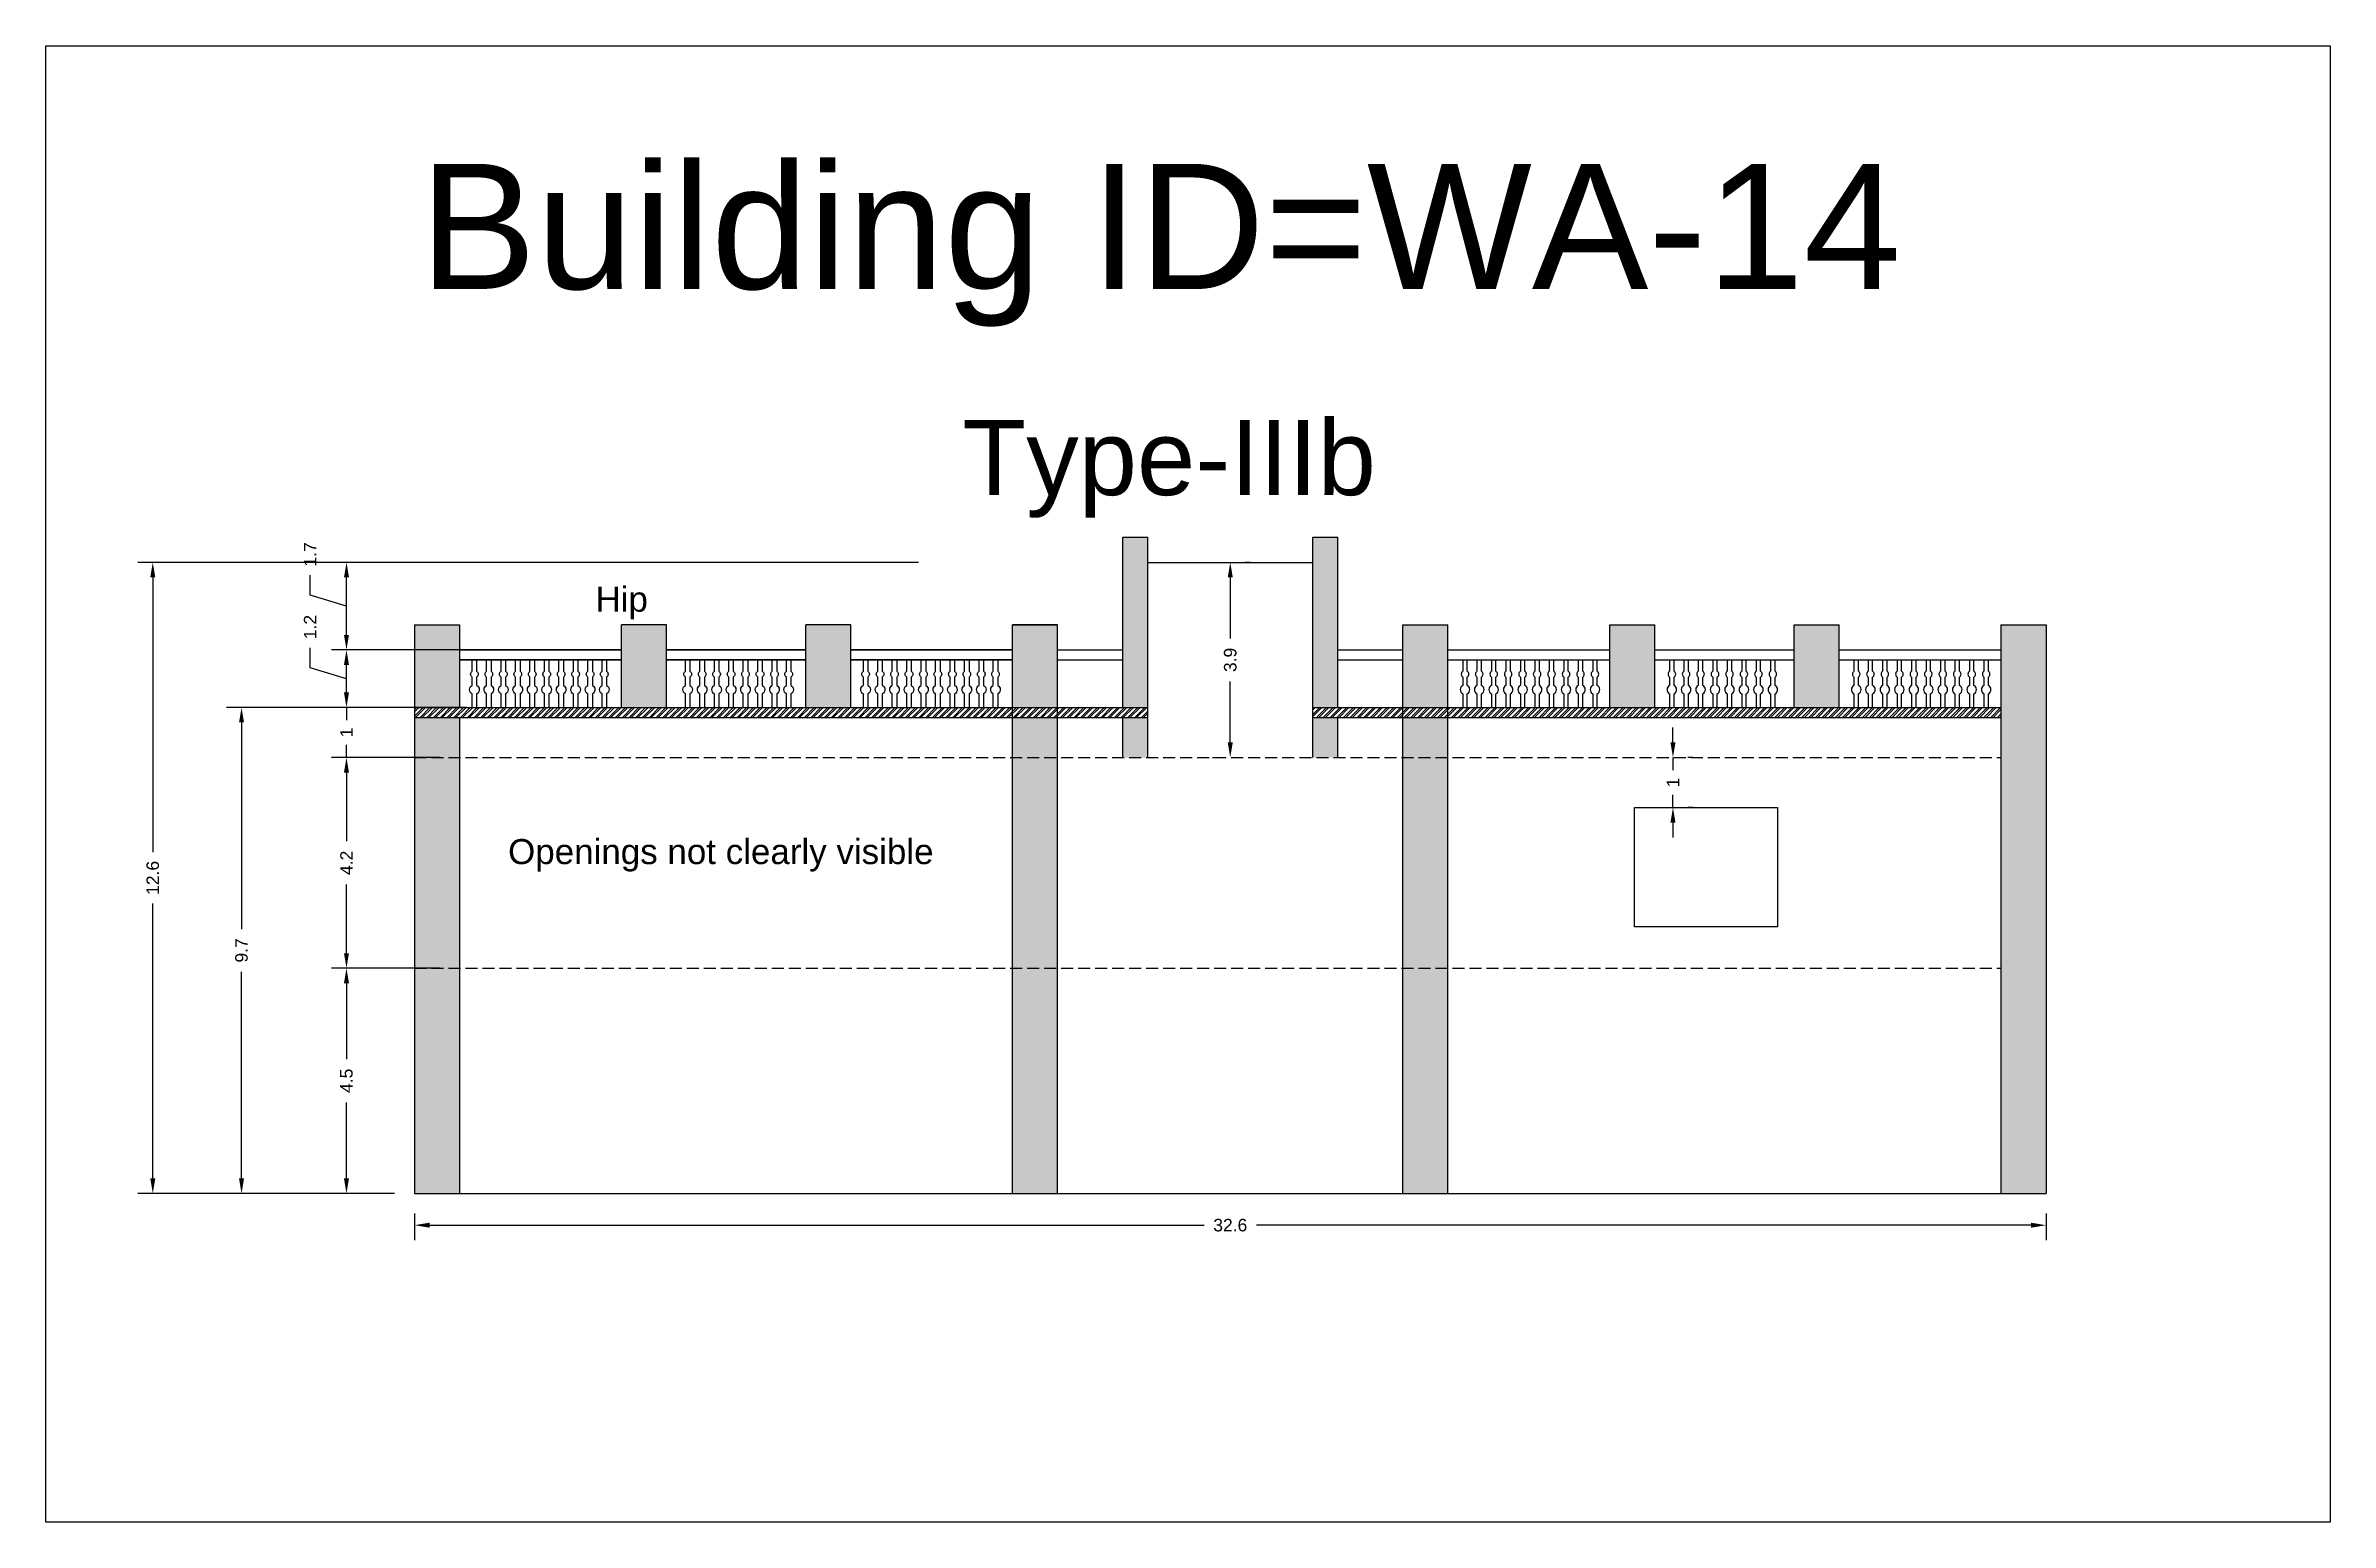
# Model space of a CAD drawing. Header units: metres. Extents: x 3416649 to 3417136, y -6712926 to -6712690.
# Drawn here: x 3416780.26 to 3416825.91, y -6712774.58 to -6712745.08 of the extents above; entities that cross this region are included whole.
import ezdxf

# ---------------------------------------------------------------- set-up
doc = ezdxf.new("R2010")
doc.units = ezdxf.units.M
doc.linetypes.add('ACAD_ISO02W100', pattern=[15, 12, -3])
doc.layers.add('Dotted', color=7, linetype='ACAD_ISO02W100', plot=False)
doc.styles.get("Standard").update_dxf_attribs({"font": 'arial.ttf'})
doc.dimstyles.new('ISO-25', dxfattribs={"dimtxt": 0.25, "dimasz": 0.3, "dimexe": 0.3, "dimexo": 0.4, "dimgap": 0.2, "dimtad": 0, "dimdec": 1, "dimdsep": 46, "dimtxsty": 'Standard', "dimcen": 2.5, "dimadec": 0, "dimazin": 0, "dimtfac": 1, "dimtdec": 1, "dimtmove": 0, "dimatfit": 3, "dimfxl": 1, "dimarcsym": 0})

msp = doc.modelspace()

# ---------------------------------------------------------------- texts
for s, heights, insert, char_height, attachment_point in [('Building ID=WA-14', [0.517], (3416787.734, -6712747.439), 2.5, 1), ('Type-IIIb ', [0.517], (3416798.574, -6712752.559), 1.5, 1), ('Hip', [0], (3416792.294, -6712755.888), 0.5, 3), ('Openings not clearly visible', [0], (3416789.5, -6712760.932), 0.5, 1)]:
    msp.add_mtext_dynamic_manual_height_columns(s, width=67.86454, gutter_width=12.5, heights=heights, dxfattribs=dict(insert=insert, char_height=char_height, attachment_point=attachment_point))

# ---------------------------------------------------------------- blocks, each defined once
blk = doc.blocks.new('*D115')
at = {"color": 0, "lineweight": -2, "transparency": 16777216}
for p, q in [((3416812.777, -6712759.002), (3416812.777, -6712758.702)), ((3416812.777, -6712759.302), (3416812.777, -6712759.556)), ((3416813.177, -6712759.302), (3416813.077, -6712759.302)), ((3416812.777, -6712760.302), (3416812.777, -6712760.048)), ((3416813.177, -6712760.302), (3416813.077, -6712760.302)), ((3416812.777, -6712760.602), (3416812.777, -6712760.902))]:
    blk.add_line(p, q, dxfattribs=at)
at = {"color": 0, "transparency": 16777216}
for points in [[(3416812.727, -6712759.002), (3416812.827, -6712759.002), (3416812.777, -6712759.302)], [(3416812.727, -6712760.602), (3416812.827, -6712760.602), (3416812.777, -6712760.302)]]:
    blk.add_solid(points, dxfattribs=at)
at = {"layer": 'Defpoints', "color": 0, "transparency": 16777216}
for p in [(3416812.777, -6712759.302), (3416812.777, -6712759.302), (3416812.777, -6712760.302)]:
    blk.add_point(p, dxfattribs=at)
at = {"color": 0, "transparency": 16777216, "insert": (3416812.777, -6712759.802), "char_height": 0.25, "attachment_point": 5, "rotation": 90}
blk.add_mtext('1', dxfattribs=at)
blk = doc.blocks.new('*D116')
at = {"color": 0, "lineweight": -2, "transparency": 16777216}
for p, q in [((3416788.131, -6712763.512), (3416785.971, -6712763.512)), ((3416786.271, -6712763.812), (3416786.271, -6712765.329)), ((3416786.271, -6712767.712), (3416786.271, -6712766.196)), ((3416787.231, -6712768.012), (3416785.971, -6712768.012))]:
    blk.add_line(p, q, dxfattribs=at)
at = {"color": 0, "transparency": 16777216}
for points in [[(3416786.221, -6712763.812), (3416786.321, -6712763.812), (3416786.271, -6712763.512)], [(3416786.221, -6712767.712), (3416786.321, -6712767.712), (3416786.271, -6712768.012)]]:
    blk.add_solid(points, dxfattribs=at)
at = {"layer": 'Defpoints', "color": 0, "transparency": 16777216}
for p in [(3416786.271, -6712763.512), (3416788.531, -6712763.512), (3416787.631, -6712768.012)]:
    blk.add_point(p, dxfattribs=at)
at = {"color": 0, "transparency": 16777216, "insert": (3416786.271, -6712765.762), "char_height": 0.25, "attachment_point": 5, "rotation": 90}
blk.add_mtext('4.5', dxfattribs=at)
blk = doc.blocks.new('*D117')
at = {"color": 0, "lineweight": -2, "transparency": 16777216}
for p, q in [((3416788.131, -6712759.302), (3416785.971, -6712759.302)), ((3416786.271, -6712759.602), (3416786.271, -6712760.976)), ((3416786.271, -6712763.212), (3416786.271, -6712761.839)), ((3416788.131, -6712763.512), (3416785.971, -6712763.512))]:
    blk.add_line(p, q, dxfattribs=at)
at = {"color": 0, "transparency": 16777216}
for points in [[(3416786.221, -6712759.602), (3416786.321, -6712759.602), (3416786.271, -6712759.302)], [(3416786.221, -6712763.212), (3416786.321, -6712763.212), (3416786.271, -6712763.512)]]:
    blk.add_solid(points, dxfattribs=at)
at = {"layer": 'Defpoints', "color": 0, "transparency": 16777216}
for p in [(3416786.271, -6712759.302), (3416788.531, -6712759.302), (3416788.531, -6712763.512)]:
    blk.add_point(p, dxfattribs=at)
at = {"color": 0, "transparency": 16777216, "insert": (3416786.271, -6712761.407), "char_height": 0.25, "attachment_point": 5, "rotation": 90}
blk.add_mtext('4.2', dxfattribs=at)
blk = doc.blocks.new('*D118')
at = {"color": 0, "lineweight": -2, "transparency": 16777216}
for p, q in [((3416786.271, -6712758.002), (3416786.271, -6712757.702)), ((3416788.562, -6712758.302), (3416785.971, -6712758.302)), ((3416786.271, -6712758.302), (3416786.271, -6712758.556)), ((3416788.131, -6712759.302), (3416785.971, -6712759.302)), ((3416786.271, -6712759.302), (3416786.271, -6712759.048)), ((3416786.271, -6712759.602), (3416786.271, -6712759.902))]:
    blk.add_line(p, q, dxfattribs=at)
at = {"color": 0, "transparency": 16777216}
for points in [[(3416786.221, -6712758.002), (3416786.321, -6712758.002), (3416786.271, -6712758.302)], [(3416786.221, -6712759.602), (3416786.321, -6712759.602), (3416786.271, -6712759.302)]]:
    blk.add_solid(points, dxfattribs=at)
at = {"layer": 'Defpoints', "color": 0, "transparency": 16777216}
for p in [(3416786.271, -6712758.302), (3416788.962, -6712758.302), (3416788.531, -6712759.302)]:
    blk.add_point(p, dxfattribs=at)
at = {"color": 0, "transparency": 16777216, "insert": (3416786.271, -6712758.802), "char_height": 0.25, "attachment_point": 5, "rotation": 90}
blk.add_mtext('1', dxfattribs=at)
blk = doc.blocks.new('*D119')
at = {"color": 0, "lineweight": -2, "transparency": 16777216}
for p, q in [((3416785.545, -6712757.51), (3416785.545, -6712757.11)), ((3416786.271, -6712757.727), (3416785.545, -6712757.51)), ((3416788.717, -6712757.152), (3416785.971, -6712757.152)), ((3416786.271, -6712758.002), (3416786.271, -6712757.452)), ((3416788.562, -6712758.302), (3416785.971, -6712758.302))]:
    blk.add_line(p, q, dxfattribs=at)
at = {"color": 0, "transparency": 16777216}
for points in [[(3416786.221, -6712757.452), (3416786.321, -6712757.452), (3416786.271, -6712757.152)], [(3416786.221, -6712758.002), (3416786.321, -6712758.002), (3416786.271, -6712758.302)]]:
    blk.add_solid(points, dxfattribs=at)
at = {"layer": 'Defpoints', "color": 0, "transparency": 16777216}
for p in [(3416786.271, -6712757.152), (3416789.117, -6712757.152), (3416788.962, -6712758.302)]:
    blk.add_point(p, dxfattribs=at)
at = {"color": 0, "transparency": 16777216, "insert": (3416785.545, -6712756.695), "char_height": 0.25, "attachment_point": 5, "rotation": 90}
blk.add_mtext('1.2', dxfattribs=at)
blk = doc.blocks.new('*D120')
at = {"color": 0, "lineweight": -2, "transparency": 16777216}
for p, q in [((3416785.545, -6712756.06), (3416785.545, -6712755.66)), ((3416797.7, -6712755.402), (3416785.971, -6712755.402)), ((3416786.271, -6712756.852), (3416786.271, -6712755.702)), ((3416786.271, -6712756.277), (3416785.545, -6712756.06)), ((3416788.717, -6712757.152), (3416785.971, -6712757.152))]:
    blk.add_line(p, q, dxfattribs=at)
at = {"color": 0, "transparency": 16777216}
for points in [[(3416786.221, -6712755.702), (3416786.321, -6712755.702), (3416786.271, -6712755.402)], [(3416786.221, -6712756.852), (3416786.321, -6712756.852), (3416786.271, -6712757.152)]]:
    blk.add_solid(points, dxfattribs=at)
at = {"layer": 'Defpoints', "color": 0, "transparency": 16777216}
for p in [(3416786.271, -6712755.402), (3416798.1, -6712755.402), (3416789.117, -6712757.152)]:
    blk.add_point(p, dxfattribs=at)
at = {"color": 0, "transparency": 16777216, "insert": (3416785.545, -6712755.244), "char_height": 0.25, "attachment_point": 5, "rotation": 90}
blk.add_mtext('1.7', dxfattribs=at)
blk = doc.blocks.new('*D121')
at = {"color": 0, "lineweight": -2, "transparency": 16777216}
for p, q in [((3416788.671, -6712758.302), (3416783.874, -6712758.302)), ((3416784.174, -6712758.602), (3416784.174, -6712762.73)), ((3416784.174, -6712767.712), (3416784.174, -6712763.585)), ((3416787.231, -6712768.012), (3416783.874, -6712768.012))]:
    blk.add_line(p, q, dxfattribs=at)
at = {"color": 0, "transparency": 16777216}
for points in [[(3416784.124, -6712758.602), (3416784.224, -6712758.602), (3416784.174, -6712758.302)], [(3416784.124, -6712767.712), (3416784.224, -6712767.712), (3416784.174, -6712768.012)]]:
    blk.add_solid(points, dxfattribs=at)
at = {"layer": 'Defpoints', "color": 0, "transparency": 16777216}
for p in [(3416784.174, -6712758.302), (3416789.071, -6712758.302), (3416787.631, -6712768.012)]:
    blk.add_point(p, dxfattribs=at)
at = {"color": 0, "transparency": 16777216, "insert": (3416784.174, -6712763.157), "char_height": 0.25, "attachment_point": 5, "rotation": 90}
blk.add_mtext('9.7', dxfattribs=at)
blk = doc.blocks.new('*D122')
at = {"color": 0, "lineweight": -2, "transparency": 16777216}
for p, q in [((3416796.925, -6712755.402), (3416782.101, -6712755.402)), ((3416782.401, -6712755.702), (3416782.401, -6712761.195)), ((3416782.401, -6712767.712), (3416782.401, -6712762.22)), ((3416787.231, -6712768.012), (3416782.101, -6712768.012))]:
    blk.add_line(p, q, dxfattribs=at)
at = {"color": 0, "transparency": 16777216}
for points in [[(3416782.351, -6712755.702), (3416782.451, -6712755.702), (3416782.401, -6712755.402)], [(3416782.351, -6712767.712), (3416782.451, -6712767.712), (3416782.401, -6712768.012)]]:
    blk.add_solid(points, dxfattribs=at)
at = {"layer": 'Defpoints', "color": 0, "transparency": 16777216}
for p in [(3416782.401, -6712755.402), (3416797.325, -6712755.402), (3416787.631, -6712768.012)]:
    blk.add_point(p, dxfattribs=at)
at = {"color": 0, "transparency": 16777216, "insert": (3416782.401, -6712761.707), "char_height": 0.25, "attachment_point": 5, "rotation": 90}
blk.add_mtext('12.6', dxfattribs=at)
blk = doc.blocks.new('*D123')
at = {"color": 0, "lineweight": -2, "transparency": 16777216}
for p, q in [((3416787.631, -6712768.412), (3416787.631, -6712768.948)), ((3416820.231, -6712768.412), (3416820.231, -6712768.948)), ((3416787.931, -6712768.648), (3416803.406, -6712768.648)), ((3416819.931, -6712768.648), (3416804.455, -6712768.648))]:
    blk.add_line(p, q, dxfattribs=at)
at = {"color": 0, "transparency": 16777216}
for points in [[(3416787.931, -6712768.598), (3416787.931, -6712768.698), (3416787.631, -6712768.648)], [(3416819.931, -6712768.598), (3416819.931, -6712768.698), (3416820.231, -6712768.648)]]:
    blk.add_solid(points, dxfattribs=at)
at = {"layer": 'Defpoints', "color": 0, "transparency": 16777216}
for p in [(3416787.631, -6712768.012), (3416820.231, -6712768.012), (3416820.231, -6712768.648)]:
    blk.add_point(p, dxfattribs=at)
at = {"color": 0, "transparency": 16777216, "insert": (3416803.931, -6712768.648), "char_height": 0.25, "attachment_point": 5}
blk.add_mtext('32.6', dxfattribs=at)
blk = doc.blocks.new('*D124')
at = {"color": 0, "lineweight": -2, "transparency": 16777216}
for p, q in [((3416803.931, -6712755.702), (3416803.931, -6712756.925)), ((3416804.331, -6712755.402), (3416804.231, -6712755.402)), ((3416803.931, -6712759.002), (3416803.931, -6712757.78)), ((3416803.573, -6712759.302), (3416803.631, -6712759.302))]:
    blk.add_line(p, q, dxfattribs=at)
at = {"color": 0, "transparency": 16777216}
for points in [[(3416803.881, -6712755.702), (3416803.981, -6712755.702), (3416803.931, -6712755.402)], [(3416803.881, -6712759.002), (3416803.981, -6712759.002), (3416803.931, -6712759.302)]]:
    blk.add_solid(points, dxfattribs=at)
at = {"layer": 'Defpoints', "color": 0, "transparency": 16777216}
for p in [(3416803.931, -6712755.402), (3416803.931, -6712755.402), (3416803.973, -6712759.302)]:
    blk.add_point(p, dxfattribs=at)
at = {"color": 0, "transparency": 16777216, "insert": (3416803.931, -6712757.352), "char_height": 0.25, "attachment_point": 5, "rotation": 90}
blk.add_mtext('3.9', dxfattribs=at)

# ---------------------------------------------------------------- dimensions: what is measured, and where the dimension line sits
for base, p1, p2, picture, middle in [((3416786.27085395, -6712755.40238587), (3416789.11687586, -6712757.15238586), (3416798.10023501, -6712755.40238587), '*D120', (3416785.54534235, -6712755.45973239)), ((3416786.270853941, -6712757.152385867), (3416788.961759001, -6712758.302385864), (3416789.116875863, -6712757.152385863), '*D119', (3416785.545342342, -6712756.909732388)), ((3416786.271, -6712758.302), (3416788.531, -6712759.302), (3416788.962, -6712758.302), '*D118', (3416786.271, -6712758.802)), ((3416786.271, -6712759.302), (3416788.531, -6712763.512), (3416788.531, -6712759.302), '*D117', (3416786.271, -6712761.407))]:
    dim = msp.add_linear_dim(base=base, p1=p1, p2=p2, angle=90, dimstyle='ISO-25', override={"dimtmove": 1})
    dim.commit()
    dim.dimension.update_dxf_attribs({"geometry": picture, "text_midpoint": middle})
for base, p1, p2, picture, middle in [((3416782.401, -6712755.402), (3416787.631, -6712768.012), (3416797.325, -6712755.402), '*D122', (3416782.401, -6712761.707)), ((3416803.931, -6712755.402), (3416803.973, -6712759.302), (3416803.931, -6712755.402), '*D124', (3416803.931, -6712757.352)), ((3416784.174, -6712758.302), (3416787.631, -6712768.012), (3416789.071, -6712758.302), '*D121', (3416784.174, -6712763.157)), ((3416812.777, -6712759.302), (3416812.777, -6712760.302), (3416812.777, -6712759.302), '*D115', (3416812.777, -6712759.802)), ((3416786.271, -6712763.512), (3416787.631, -6712768.012), (3416788.531, -6712763.512), '*D116', (3416786.271, -6712765.762))]:
    dim = msp.add_linear_dim(base=base, p1=p1, p2=p2, angle=90, dimstyle='ISO-25')
    dim.commit()
    dim.dimension.update_dxf_attribs({"geometry": picture, "text_midpoint": middle})
dim = msp.add_linear_dim(base=(3416820.231, -6712768.648), p1=(3416787.631, -6712768.012), p2=(3416820.231, -6712768.012), dimstyle='ISO-25')
dim.commit()
dim.dimension.update_dxf_attribs({"geometry": '*D123', "text_midpoint": (3416803.931, -6712768.648)})

# ---------------------------------------------------------------- hatches: boundary and pattern name
h = msp.add_hatch(color=256)
h.dxf.hatch_style = 1
h.paths.add_polyline_path([(3416808.281, -6712759.302), (3416807.381, -6712759.302), (3416807.381, -6712763.512), (3416808.281, -6712763.512)])
h.paths.add_polyline_path([(3416808.281, -6712758.502), (3416807.381, -6712758.502), (3416807.381, -6712759.302), (3416808.281, -6712759.302)])
h.paths.add_polyline_path([(3416808.281, -6712756.652), (3416807.381, -6712756.652), (3416807.381, -6712758.302), (3416808.281, -6712758.302)])
h.paths.add_polyline_path([(3416808.281, -6712763.512), (3416807.381, -6712763.512), (3416807.381, -6712768.012), (3416808.281, -6712768.012)])
h.paths.add_polyline_path([(3416800.481, -6712763.512), (3416799.581, -6712763.512), (3416799.581, -6712768.012), (3416800.481, -6712768.012)])
h.paths.add_polyline_path([(3416800.481, -6712759.302), (3416799.581, -6712759.302), (3416799.581, -6712763.512), (3416800.481, -6712763.512)])
h.paths.add_polyline_path([(3416800.481, -6712758.502), (3416799.581, -6712758.502), (3416799.581, -6712759.302), (3416800.481, -6712759.302)])
h.paths.add_polyline_path([(3416800.481, -6712756.652), (3416799.581, -6712756.652), (3416799.581, -6712758.302), (3416800.481, -6712758.302)])
h.paths.add_polyline_path([(3416802.281, -6712754.902), (3416801.781, -6712754.902), (3416801.781, -6712758.302), (3416802.281, -6712758.302)])
h.paths.add_polyline_path([(3416802.281, -6712758.502), (3416801.781, -6712758.502), (3416801.781, -6712759.302), (3416802.281, -6712759.302)])
h.paths.add_polyline_path([(3416806.081, -6712754.902), (3416805.581, -6712754.902), (3416805.581, -6712758.302), (3416806.081, -6712758.302)])
h.paths.add_polyline_path([(3416806.081, -6712758.502), (3416805.581, -6712758.502), (3416805.581, -6712759.302), (3416806.081, -6712759.302)])
h.paths.add_polyline_path([(3416820.231, -6712756.652), (3416819.331, -6712756.652), (3416819.331, -6712768.012), (3416820.231, -6712768.012)])
h.paths.add_polyline_path([(3416816.098, -6712756.652), (3416815.198, -6712756.652), (3416815.198, -6712758.302), (3416816.098, -6712758.302)])
h.paths.add_polyline_path([(3416812.414, -6712756.652), (3416811.514, -6712756.652), (3416811.514, -6712758.302), (3416812.414, -6712758.302)])
h.paths.add_polyline_path([(3416796.348, -6712756.652), (3416795.448, -6712756.652), (3416795.448, -6712758.302), (3416796.348, -6712758.302)])
h.paths.add_polyline_path([(3416792.664, -6712756.652), (3416791.764, -6712756.652), (3416791.764, -6712758.302), (3416792.664, -6712758.302)])
h.paths.add_polyline_path([(3416788.531, -6712756.652), (3416787.631, -6712756.652), (3416787.631, -6712758.302), (3416788.531, -6712758.302)])
h.paths.add_polyline_path([(3416788.531, -6712758.502), (3416787.631, -6712758.502), (3416787.631, -6712759.302), (3416788.531, -6712759.302)])
h.paths.add_polyline_path([(3416788.531, -6712759.302), (3416787.631, -6712759.302), (3416787.631, -6712763.512), (3416788.531, -6712763.512)])
h.paths.add_polyline_path([(3416788.531, -6712763.512), (3416787.631, -6712763.512), (3416787.631, -6712768.012), (3416788.531, -6712768.012)])
h = msp.add_hatch()
h.set_pattern_fill('ANSI32', color=256, scale=0.01)
h.set_pattern_definition([(45, (-16.1692, 0), (-0.067351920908, 0.067351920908), []), (45, (-16.1243, 0), (-0.067351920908, 0.067351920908), [])])
h.paths.add_polyline_path([(3416802.281, -6712758.302), (3416787.631, -6712758.302), (3416787.631, -6712758.502), (3416802.281, -6712758.502)])
h.paths.add_polyline_path([(3416819.331, -6712758.302), (3416805.581, -6712758.302), (3416805.581, -6712758.502), (3416819.331, -6712758.502)])

# ---------------------------------------------------------------- linework, layer by layer
for points in [[(3416780.261, -6712745.078), (3416825.912, -6712745.078), (3416825.912, -6712774.585), (3416780.261, -6712774.585)], [(3416812.011, -6712760.302), (3416814.864, -6712760.302), (3416814.864, -6712762.686), (3416812.011, -6712762.686)]]:
    msp.add_lwpolyline(points, close=True)
for points in [[(3416801.781, -6712754.902), (3416802.281, -6712754.902)], [(3416801.781, -6712758.302), (3416801.781, -6712754.902)], [(3416802.281, -6712759.302), (3416802.281, -6712754.902)], [(3416805.581, -6712759.302), (3416805.581, -6712754.902)], [(3416805.581, -6712754.902), (3416806.081, -6712754.902)], [(3416806.081, -6712758.302), (3416806.081, -6712754.902)], [(3416802.281, -6712755.402), (3416805.581, -6712755.402)], [(3416787.631, -6712756.652), (3416787.631, -6712768.012)], [(3416787.631, -6712756.652), (3416788.531, -6712756.652)], [(3416788.531, -6712756.652), (3416788.531, -6712758.302)], [(3416791.764, -6712758.302), (3416791.764, -6712756.652)], [(3416792.664, -6712756.652), (3416791.764, -6712756.652)], [(3416792.664, -6712758.302), (3416792.664, -6712756.652)], [(3416795.448, -6712758.302), (3416795.448, -6712756.652)], [(3416796.348, -6712756.652), (3416795.448, -6712756.652)], [(3416796.348, -6712758.302), (3416796.348, -6712756.652)], [(3416799.581, -6712758.302), (3416799.581, -6712756.652)], [(3416799.581, -6712756.652), (3416800.481, -6712756.652)], [(3416800.481, -6712756.652), (3416799.581, -6712756.652)], [(3416799.581, -6712768.012), (3416799.581, -6712756.652)], [(3416800.481, -6712758.302), (3416800.481, -6712756.652)], [(3416800.481, -6712768.012), (3416800.481, -6712756.652)], [(3416807.381, -6712768.012), (3416807.381, -6712756.652)], [(3416807.381, -6712756.652), (3416808.281, -6712756.652)], [(3416808.281, -6712768.012), (3416808.281, -6712756.652)], [(3416811.514, -6712758.302), (3416811.514, -6712756.652)], [(3416811.514, -6712756.652), (3416812.414, -6712756.652)], [(3416812.414, -6712758.302), (3416812.414, -6712756.652)], [(3416815.198, -6712758.302), (3416815.198, -6712756.652)], [(3416815.198, -6712756.652), (3416816.098, -6712756.652)], [(3416816.098, -6712758.302), (3416816.098, -6712756.652)], [(3416819.331, -6712756.652), (3416819.331, -6712768.012)], [(3416819.331, -6712756.652), (3416820.231, -6712756.652)], [(3416820.231, -6712756.652), (3416820.231, -6712768.012)], [(3416788.531, -6712757.152), (3416791.764, -6712757.152)], [(3416791.764, -6712757.152), (3416788.531, -6712757.152)], [(3416788.531, -6712757.352), (3416791.764, -6712757.352)], [(3416791.764, -6712757.352), (3416788.531, -6712757.352)], [(3416795.448, -6712757.152), (3416792.664, -6712757.152)], [(3416792.664, -6712757.152), (3416795.448, -6712757.152)], [(3416795.448, -6712757.352), (3416792.664, -6712757.352)], [(3416792.664, -6712757.352), (3416795.448, -6712757.352)], [(3416799.581, -6712757.152), (3416796.348, -6712757.152)], [(3416796.348, -6712757.152), (3416799.581, -6712757.152)], [(3416799.581, -6712757.352), (3416796.348, -6712757.352)], [(3416796.348, -6712757.352), (3416799.581, -6712757.352)], [(3416800.481, -6712757.152), (3416801.781, -6712757.152)], [(3416800.481, -6712757.352), (3416801.781, -6712757.352)], [(3416806.081, -6712757.152), (3416807.381, -6712757.152)], [(3416806.081, -6712757.352), (3416807.381, -6712757.352)], [(3416808.281, -6712757.152), (3416811.514, -6712757.152)], [(3416808.281, -6712757.352), (3416811.514, -6712757.352)], [(3416812.414, -6712757.152), (3416815.198, -6712757.152)], [(3416812.414, -6712757.352), (3416815.198, -6712757.352)], [(3416816.098, -6712757.152), (3416819.331, -6712757.152)], [(3416816.098, -6712757.352), (3416819.331, -6712757.352)], [(3416787.631, -6712758.302), (3416802.281, -6712758.302)], [(3416787.631, -6712758.502), (3416802.281, -6712758.502)], [(3416788.531, -6712758.502), (3416788.531, -6712768.012)], [(3416801.781, -6712759.302), (3416801.781, -6712758.502)], [(3416805.581, -6712758.302), (3416819.331, -6712758.302)], [(3416805.581, -6712758.502), (3416819.331, -6712758.502)], [(3416806.081, -6712759.302), (3416806.081, -6712758.502)], [(3416787.631, -6712768.012), (3416820.231, -6712768.012)]]:
    msp.add_lwpolyline(points)
for points in [[(3416788.782, -6712758.302), (3416788.782, -6712758.029, -0.59952), (3416788.782, -6712757.86), (3416788.782, -6712757.698, -0.504557), (3416788.782, -6712757.576), (3416788.782, -6712757.352)], [(3416788.872, -6712757.352), (3416788.872, -6712757.576, -0.504557), (3416788.872, -6712757.698), (3416788.872, -6712757.86, -0.59952), (3416788.872, -6712758.029), (3416788.872, -6712758.302)], [(3416789.071, -6712758.302), (3416789.071, -6712758.029, -0.59952), (3416789.071, -6712757.86), (3416789.071, -6712757.698, -0.504557), (3416789.071, -6712757.576), (3416789.071, -6712757.352)], [(3416789.161, -6712757.352), (3416789.161, -6712757.576, -0.504557), (3416789.161, -6712757.698), (3416789.161, -6712757.86, -0.59952), (3416789.161, -6712758.029), (3416789.161, -6712758.302)], [(3416789.36, -6712758.302), (3416789.36, -6712758.029, -0.59952), (3416789.36, -6712757.86), (3416789.36, -6712757.698, -0.504557), (3416789.36, -6712757.576), (3416789.36, -6712757.352)], [(3416789.45, -6712757.352), (3416789.45, -6712757.576, -0.504557), (3416789.45, -6712757.698), (3416789.45, -6712757.86, -0.59952), (3416789.45, -6712758.029), (3416789.45, -6712758.302)], [(3416789.649, -6712758.302), (3416789.649, -6712758.029, -0.59952), (3416789.649, -6712757.86), (3416789.649, -6712757.698, -0.504557), (3416789.649, -6712757.576), (3416789.649, -6712757.352)], [(3416789.739, -6712757.352), (3416789.739, -6712757.576, -0.504557), (3416789.739, -6712757.698), (3416789.739, -6712757.86, -0.59952), (3416789.739, -6712758.029), (3416789.739, -6712758.302)], [(3416789.938, -6712758.302), (3416789.938, -6712758.029, -0.59952), (3416789.938, -6712757.86), (3416789.938, -6712757.698, -0.504557), (3416789.938, -6712757.576), (3416789.938, -6712757.352)], [(3416790.028, -6712757.352), (3416790.028, -6712757.576, -0.504557), (3416790.028, -6712757.698), (3416790.028, -6712757.86, -0.59952), (3416790.028, -6712758.029), (3416790.028, -6712758.302)], [(3416790.227, -6712758.302), (3416790.227, -6712758.029, -0.59952), (3416790.227, -6712757.86), (3416790.227, -6712757.698, -0.504557), (3416790.227, -6712757.576), (3416790.227, -6712757.352)], [(3416790.317, -6712757.352), (3416790.317, -6712757.576, -0.504557), (3416790.317, -6712757.698), (3416790.317, -6712757.86, -0.59952), (3416790.317, -6712758.029), (3416790.317, -6712758.302)], [(3416790.516, -6712758.302), (3416790.516, -6712758.029, -0.59952), (3416790.516, -6712757.86), (3416790.516, -6712757.698, -0.504557), (3416790.516, -6712757.576), (3416790.516, -6712757.352)], [(3416790.606, -6712757.352), (3416790.606, -6712757.576, -0.504557), (3416790.606, -6712757.698), (3416790.606, -6712757.86, -0.59952), (3416790.606, -6712758.029), (3416790.606, -6712758.302)], [(3416790.805, -6712758.302), (3416790.805, -6712758.029, -0.59952), (3416790.805, -6712757.86), (3416790.805, -6712757.698, -0.504557), (3416790.805, -6712757.576), (3416790.805, -6712757.352)], [(3416790.895, -6712757.352), (3416790.895, -6712757.576, -0.504557), (3416790.895, -6712757.698), (3416790.895, -6712757.86, -0.59952), (3416790.895, -6712758.029), (3416790.895, -6712758.302)], [(3416791.094, -6712758.302), (3416791.094, -6712758.029, -0.59952), (3416791.094, -6712757.86), (3416791.094, -6712757.698, -0.504557), (3416791.094, -6712757.576), (3416791.094, -6712757.352)], [(3416791.184, -6712757.352), (3416791.184, -6712757.576, -0.504557), (3416791.184, -6712757.698), (3416791.184, -6712757.86, -0.59952), (3416791.184, -6712758.029), (3416791.184, -6712758.302)], [(3416791.378, -6712758.302), (3416791.378, -6712758.029, -0.59952), (3416791.378, -6712757.86), (3416791.378, -6712757.698, -0.504557), (3416791.378, -6712757.576), (3416791.378, -6712757.352)], [(3416791.468, -6712757.352), (3416791.468, -6712757.576, -0.504557), (3416791.468, -6712757.698), (3416791.468, -6712757.86, -0.59952), (3416791.468, -6712758.029), (3416791.468, -6712758.302)], [(3416793.044, -6712758.302), (3416793.044, -6712758.029, -0.59952), (3416793.044, -6712757.86), (3416793.044, -6712757.698, -0.504557), (3416793.044, -6712757.576), (3416793.044, -6712757.352)], [(3416793.134, -6712757.352), (3416793.134, -6712757.576, -0.504557), (3416793.134, -6712757.698), (3416793.134, -6712757.86, -0.59952), (3416793.134, -6712758.029), (3416793.134, -6712758.302)], [(3416793.333, -6712758.302), (3416793.333, -6712758.029, -0.59952), (3416793.333, -6712757.86), (3416793.333, -6712757.698, -0.504557), (3416793.333, -6712757.576), (3416793.333, -6712757.352)], [(3416793.423, -6712757.352), (3416793.423, -6712757.576, -0.504557), (3416793.423, -6712757.698), (3416793.423, -6712757.86, -0.59952), (3416793.423, -6712758.029), (3416793.423, -6712758.302)], [(3416793.622, -6712758.302), (3416793.622, -6712758.029, -0.59952), (3416793.622, -6712757.86), (3416793.622, -6712757.698, -0.504557), (3416793.622, -6712757.576), (3416793.622, -6712757.352)], [(3416793.712, -6712757.352), (3416793.712, -6712757.576, -0.504557), (3416793.712, -6712757.698), (3416793.712, -6712757.86, -0.59952), (3416793.712, -6712758.029), (3416793.712, -6712758.302)], [(3416793.911, -6712758.302), (3416793.911, -6712758.029, -0.59952), (3416793.911, -6712757.86), (3416793.911, -6712757.698, -0.504557), (3416793.911, -6712757.576), (3416793.911, -6712757.352)], [(3416794.001, -6712757.352), (3416794.001, -6712757.576, -0.504557), (3416794.001, -6712757.698), (3416794.001, -6712757.86, -0.59952), (3416794.001, -6712758.029), (3416794.001, -6712758.302)], [(3416794.2, -6712758.302), (3416794.2, -6712758.029, -0.59952), (3416794.2, -6712757.86), (3416794.2, -6712757.698, -0.504557), (3416794.2, -6712757.576), (3416794.2, -6712757.352)], [(3416794.29, -6712757.352), (3416794.29, -6712757.576, -0.504557), (3416794.29, -6712757.698), (3416794.29, -6712757.86, -0.59952), (3416794.29, -6712758.029), (3416794.29, -6712758.302)], [(3416794.489, -6712758.302), (3416794.489, -6712758.029, -0.59952), (3416794.489, -6712757.86), (3416794.489, -6712757.698, -0.504557), (3416794.489, -6712757.576), (3416794.489, -6712757.352)], [(3416794.579, -6712757.352), (3416794.579, -6712757.576, -0.504557), (3416794.579, -6712757.698), (3416794.579, -6712757.86, -0.59952), (3416794.579, -6712758.029), (3416794.579, -6712758.302)], [(3416794.778, -6712758.302), (3416794.778, -6712758.029, -0.59952), (3416794.778, -6712757.86), (3416794.778, -6712757.698, -0.504557), (3416794.778, -6712757.576), (3416794.778, -6712757.352)], [(3416794.868, -6712757.352), (3416794.868, -6712757.576, -0.504557), (3416794.868, -6712757.698), (3416794.868, -6712757.86, -0.59952), (3416794.868, -6712758.029), (3416794.868, -6712758.302)], [(3416795.062, -6712758.302), (3416795.062, -6712758.029, -0.59952), (3416795.062, -6712757.86), (3416795.062, -6712757.698, -0.504557), (3416795.062, -6712757.576), (3416795.062, -6712757.352)], [(3416795.152, -6712757.352), (3416795.152, -6712757.576, -0.504557), (3416795.152, -6712757.698), (3416795.152, -6712757.86, -0.59952), (3416795.152, -6712758.029), (3416795.152, -6712758.302)], [(3416796.599, -6712758.302), (3416796.599, -6712758.029, -0.59952), (3416796.599, -6712757.86), (3416796.599, -6712757.698, -0.504557), (3416796.599, -6712757.576), (3416796.599, -6712757.352)], [(3416796.689, -6712757.352), (3416796.689, -6712757.576, -0.504557), (3416796.689, -6712757.698), (3416796.689, -6712757.86, -0.59952), (3416796.689, -6712758.029), (3416796.689, -6712758.302)], [(3416796.888, -6712758.302), (3416796.888, -6712758.029, -0.59952), (3416796.888, -6712757.86), (3416796.888, -6712757.698, -0.504557), (3416796.888, -6712757.576), (3416796.888, -6712757.352)], [(3416796.978, -6712757.352), (3416796.978, -6712757.576, -0.504557), (3416796.978, -6712757.698), (3416796.978, -6712757.86, -0.59952), (3416796.978, -6712758.029), (3416796.978, -6712758.302)], [(3416797.177, -6712758.302), (3416797.177, -6712758.029, -0.59952), (3416797.177, -6712757.86), (3416797.177, -6712757.698, -0.504557), (3416797.177, -6712757.576), (3416797.177, -6712757.352)], [(3416797.267, -6712757.352), (3416797.267, -6712757.576, -0.504557), (3416797.267, -6712757.698), (3416797.267, -6712757.86, -0.59952), (3416797.267, -6712758.029), (3416797.267, -6712758.302)], [(3416797.466, -6712758.302), (3416797.466, -6712758.029, -0.59952), (3416797.466, -6712757.86), (3416797.466, -6712757.698, -0.504557), (3416797.466, -6712757.576), (3416797.466, -6712757.352)], [(3416797.556, -6712757.352), (3416797.556, -6712757.576, -0.504557), (3416797.556, -6712757.698), (3416797.556, -6712757.86, -0.59952), (3416797.556, -6712758.029), (3416797.556, -6712758.302)], [(3416797.755, -6712758.302), (3416797.755, -6712758.029, -0.59952), (3416797.755, -6712757.86), (3416797.755, -6712757.698, -0.504557), (3416797.755, -6712757.576), (3416797.755, -6712757.352)], [(3416797.845, -6712757.352), (3416797.845, -6712757.576, -0.504557), (3416797.845, -6712757.698), (3416797.845, -6712757.86, -0.59952), (3416797.845, -6712758.029), (3416797.845, -6712758.302)], [(3416798.044, -6712758.302), (3416798.044, -6712758.029, -0.59952), (3416798.044, -6712757.86), (3416798.044, -6712757.698, -0.504557), (3416798.044, -6712757.576), (3416798.044, -6712757.352)], [(3416798.134, -6712757.352), (3416798.134, -6712757.576, -0.504557), (3416798.134, -6712757.698), (3416798.134, -6712757.86, -0.59952), (3416798.134, -6712758.029), (3416798.134, -6712758.302)], [(3416798.333, -6712758.302), (3416798.333, -6712758.029, -0.59952), (3416798.333, -6712757.86), (3416798.333, -6712757.698, -0.504557), (3416798.333, -6712757.576), (3416798.333, -6712757.352)], [(3416798.423, -6712757.352), (3416798.423, -6712757.576, -0.504557), (3416798.423, -6712757.698), (3416798.423, -6712757.86, -0.59952), (3416798.423, -6712758.029), (3416798.423, -6712758.302)], [(3416798.622, -6712758.302), (3416798.622, -6712758.029, -0.59952), (3416798.622, -6712757.86), (3416798.622, -6712757.698, -0.504557), (3416798.622, -6712757.576), (3416798.622, -6712757.352)], [(3416798.712, -6712757.352), (3416798.712, -6712757.576, -0.504557), (3416798.712, -6712757.698), (3416798.712, -6712757.86, -0.59952), (3416798.712, -6712758.029), (3416798.712, -6712758.302)], [(3416798.911, -6712758.302), (3416798.911, -6712758.029, -0.59952), (3416798.911, -6712757.86), (3416798.911, -6712757.698, -0.504557), (3416798.911, -6712757.576), (3416798.911, -6712757.352)], [(3416799.001, -6712757.352), (3416799.001, -6712757.576, -0.504557), (3416799.001, -6712757.698), (3416799.001, -6712757.86, -0.59952), (3416799.001, -6712758.029), (3416799.001, -6712758.302)], [(3416799.195, -6712758.302), (3416799.195, -6712758.029, -0.59952), (3416799.195, -6712757.86), (3416799.195, -6712757.698, -0.504557), (3416799.195, -6712757.576), (3416799.195, -6712757.352)], [(3416799.285, -6712757.352), (3416799.285, -6712757.576, -0.504557), (3416799.285, -6712757.698), (3416799.285, -6712757.86, -0.59952), (3416799.285, -6712758.029), (3416799.285, -6712758.302)], [(3416808.577, -6712757.352), (3416808.577, -6712757.576, 0.504557), (3416808.577, -6712757.698), (3416808.577, -6712757.86, 0.59952), (3416808.577, -6712758.029), (3416808.577, -6712758.302)], [(3416808.667, -6712758.302), (3416808.667, -6712758.029, 0.59952), (3416808.667, -6712757.86), (3416808.667, -6712757.698, 0.504557), (3416808.667, -6712757.576), (3416808.667, -6712757.352)], [(3416808.861, -6712757.352), (3416808.861, -6712757.576, 0.504557), (3416808.861, -6712757.698), (3416808.861, -6712757.86, 0.59952), (3416808.861, -6712758.029), (3416808.861, -6712758.302)], [(3416808.951, -6712758.302), (3416808.951, -6712758.029, 0.59952), (3416808.951, -6712757.86), (3416808.951, -6712757.698, 0.504557), (3416808.951, -6712757.576), (3416808.951, -6712757.352)], [(3416809.15, -6712757.352), (3416809.15, -6712757.576, 0.504557), (3416809.15, -6712757.698), (3416809.15, -6712757.86, 0.59952), (3416809.15, -6712758.029), (3416809.15, -6712758.302)], [(3416809.24, -6712758.302), (3416809.24, -6712758.029, 0.59952), (3416809.24, -6712757.86), (3416809.24, -6712757.698, 0.504557), (3416809.24, -6712757.576), (3416809.24, -6712757.352)], [(3416809.439, -6712757.352), (3416809.439, -6712757.576, 0.504557), (3416809.439, -6712757.698), (3416809.439, -6712757.86, 0.59952), (3416809.439, -6712758.029), (3416809.439, -6712758.302)], [(3416809.529, -6712758.302), (3416809.529, -6712758.029, 0.59952), (3416809.529, -6712757.86), (3416809.529, -6712757.698, 0.504557), (3416809.529, -6712757.576), (3416809.529, -6712757.352)], [(3416809.728, -6712757.352), (3416809.728, -6712757.576, 0.504557), (3416809.728, -6712757.698), (3416809.728, -6712757.86, 0.59952), (3416809.728, -6712758.029), (3416809.728, -6712758.302)], [(3416809.818, -6712758.302), (3416809.818, -6712758.029, 0.59952), (3416809.818, -6712757.86), (3416809.818, -6712757.698, 0.504557), (3416809.818, -6712757.576), (3416809.818, -6712757.352)], [(3416810.017, -6712757.352), (3416810.017, -6712757.576, 0.504557), (3416810.017, -6712757.698), (3416810.017, -6712757.86, 0.59952), (3416810.017, -6712758.029), (3416810.017, -6712758.302)], [(3416810.107, -6712758.302), (3416810.107, -6712758.029, 0.59952), (3416810.107, -6712757.86), (3416810.107, -6712757.698, 0.504557), (3416810.107, -6712757.576), (3416810.107, -6712757.352)], [(3416810.306, -6712757.352), (3416810.306, -6712757.576, 0.504557), (3416810.306, -6712757.698), (3416810.306, -6712757.86, 0.59952), (3416810.306, -6712758.029), (3416810.306, -6712758.302)], [(3416810.396, -6712758.302), (3416810.396, -6712758.029, 0.59952), (3416810.396, -6712757.86), (3416810.396, -6712757.698, 0.504557), (3416810.396, -6712757.576), (3416810.396, -6712757.352)], [(3416810.595, -6712757.352), (3416810.595, -6712757.576, 0.504557), (3416810.595, -6712757.698), (3416810.595, -6712757.86, 0.59952), (3416810.595, -6712758.029), (3416810.595, -6712758.302)], [(3416810.685, -6712758.302), (3416810.685, -6712758.029, 0.59952), (3416810.685, -6712757.86), (3416810.685, -6712757.698, 0.504557), (3416810.685, -6712757.576), (3416810.685, -6712757.352)], [(3416810.884, -6712757.352), (3416810.884, -6712757.576, 0.504557), (3416810.884, -6712757.698), (3416810.884, -6712757.86, 0.59952), (3416810.884, -6712758.029), (3416810.884, -6712758.302)], [(3416810.974, -6712758.302), (3416810.974, -6712758.029, 0.59952), (3416810.974, -6712757.86), (3416810.974, -6712757.698, 0.504557), (3416810.974, -6712757.576), (3416810.974, -6712757.352)], [(3416811.173, -6712757.352), (3416811.173, -6712757.576, 0.504557), (3416811.173, -6712757.698), (3416811.173, -6712757.86, 0.59952), (3416811.173, -6712758.029), (3416811.173, -6712758.302)], [(3416811.263, -6712758.302), (3416811.263, -6712758.029, 0.59952), (3416811.263, -6712757.86), (3416811.263, -6712757.698, 0.504557), (3416811.263, -6712757.576), (3416811.263, -6712757.352)], [(3416812.71, -6712757.352), (3416812.71, -6712757.576, 0.504557), (3416812.71, -6712757.698), (3416812.71, -6712757.86, 0.59952), (3416812.71, -6712758.029), (3416812.71, -6712758.302)], [(3416812.8, -6712758.302), (3416812.8, -6712758.029, 0.59952), (3416812.8, -6712757.86), (3416812.8, -6712757.698, 0.504557), (3416812.8, -6712757.576), (3416812.8, -6712757.352)], [(3416812.994, -6712757.352), (3416812.994, -6712757.576, 0.504557), (3416812.994, -6712757.698), (3416812.994, -6712757.86, 0.59952), (3416812.994, -6712758.029), (3416812.994, -6712758.302)], [(3416813.084, -6712758.302), (3416813.084, -6712758.029, 0.59952), (3416813.084, -6712757.86), (3416813.084, -6712757.698, 0.504557), (3416813.084, -6712757.576), (3416813.084, -6712757.352)], [(3416813.283, -6712757.352), (3416813.283, -6712757.576, 0.504557), (3416813.283, -6712757.698), (3416813.283, -6712757.86, 0.59952), (3416813.283, -6712758.029), (3416813.283, -6712758.302)], [(3416813.373, -6712758.302), (3416813.373, -6712758.029, 0.59952), (3416813.373, -6712757.86), (3416813.373, -6712757.698, 0.504557), (3416813.373, -6712757.576), (3416813.373, -6712757.352)], [(3416813.572, -6712757.352), (3416813.572, -6712757.576, 0.504557), (3416813.572, -6712757.698), (3416813.572, -6712757.86, 0.59952), (3416813.572, -6712758.029), (3416813.572, -6712758.302)], [(3416813.662, -6712758.302), (3416813.662, -6712758.029, 0.59952), (3416813.662, -6712757.86), (3416813.662, -6712757.698, 0.504557), (3416813.662, -6712757.576), (3416813.662, -6712757.352)], [(3416813.861, -6712757.352), (3416813.861, -6712757.576, 0.504557), (3416813.861, -6712757.698), (3416813.861, -6712757.86, 0.59952), (3416813.861, -6712758.029), (3416813.861, -6712758.302)], [(3416813.951, -6712758.302), (3416813.951, -6712758.029, 0.59952), (3416813.951, -6712757.86), (3416813.951, -6712757.698, 0.504557), (3416813.951, -6712757.576), (3416813.951, -6712757.352)], [(3416814.15, -6712757.352), (3416814.15, -6712757.576, 0.504557), (3416814.15, -6712757.698), (3416814.15, -6712757.86, 0.59952), (3416814.15, -6712758.029), (3416814.15, -6712758.302)], [(3416814.24, -6712758.302), (3416814.24, -6712758.029, 0.59952), (3416814.24, -6712757.86), (3416814.24, -6712757.698, 0.504557), (3416814.24, -6712757.576), (3416814.24, -6712757.352)], [(3416814.439, -6712757.352), (3416814.439, -6712757.576, 0.504557), (3416814.439, -6712757.698), (3416814.439, -6712757.86, 0.59952), (3416814.439, -6712758.029), (3416814.439, -6712758.302)], [(3416814.529, -6712758.302), (3416814.529, -6712758.029, 0.59952), (3416814.529, -6712757.86), (3416814.529, -6712757.698, 0.504557), (3416814.529, -6712757.576), (3416814.529, -6712757.352)], [(3416814.728, -6712757.352), (3416814.728, -6712757.576, 0.504557), (3416814.728, -6712757.698), (3416814.728, -6712757.86, 0.59952), (3416814.728, -6712758.029), (3416814.728, -6712758.302)], [(3416814.818, -6712758.302), (3416814.818, -6712758.029, 0.59952), (3416814.818, -6712757.86), (3416814.818, -6712757.698, 0.504557), (3416814.818, -6712757.576), (3416814.818, -6712757.352)], [(3416816.394, -6712757.352), (3416816.394, -6712757.576, 0.504557), (3416816.394, -6712757.698), (3416816.394, -6712757.86, 0.59952), (3416816.394, -6712758.029), (3416816.394, -6712758.302)], [(3416816.484, -6712758.302), (3416816.484, -6712758.029, 0.59952), (3416816.484, -6712757.86), (3416816.484, -6712757.698, 0.504557), (3416816.484, -6712757.576), (3416816.484, -6712757.352)], [(3416816.677, -6712757.352), (3416816.677, -6712757.576, 0.504557), (3416816.677, -6712757.698), (3416816.677, -6712757.86, 0.59952), (3416816.677, -6712758.029), (3416816.677, -6712758.302)], [(3416816.767, -6712758.302), (3416816.767, -6712758.029, 0.59952), (3416816.767, -6712757.86), (3416816.767, -6712757.698, 0.504557), (3416816.767, -6712757.576), (3416816.767, -6712757.352)], [(3416816.966, -6712757.352), (3416816.966, -6712757.576, 0.504557), (3416816.966, -6712757.698), (3416816.966, -6712757.86, 0.59952), (3416816.966, -6712758.029), (3416816.966, -6712758.302)], [(3416817.056, -6712758.302), (3416817.056, -6712758.029, 0.59952), (3416817.056, -6712757.86), (3416817.056, -6712757.698, 0.504557), (3416817.056, -6712757.576), (3416817.056, -6712757.352)], [(3416817.256, -6712757.352), (3416817.256, -6712757.576, 0.504557), (3416817.256, -6712757.698), (3416817.256, -6712757.86, 0.59952), (3416817.256, -6712758.029), (3416817.256, -6712758.302)], [(3416817.346, -6712758.302), (3416817.346, -6712758.029, 0.59952), (3416817.346, -6712757.86), (3416817.346, -6712757.698, 0.504557), (3416817.346, -6712757.576), (3416817.346, -6712757.352)], [(3416817.545, -6712757.352), (3416817.545, -6712757.576, 0.504557), (3416817.545, -6712757.698), (3416817.545, -6712757.86, 0.59952), (3416817.545, -6712758.029), (3416817.545, -6712758.302)], [(3416817.635, -6712758.302), (3416817.635, -6712758.029, 0.59952), (3416817.635, -6712757.86), (3416817.635, -6712757.698, 0.504557), (3416817.635, -6712757.576), (3416817.635, -6712757.352)], [(3416817.834, -6712757.352), (3416817.834, -6712757.576, 0.504557), (3416817.834, -6712757.698), (3416817.834, -6712757.86, 0.59952), (3416817.834, -6712758.029), (3416817.834, -6712758.302)], [(3416817.924, -6712758.302), (3416817.924, -6712758.029, 0.59952), (3416817.924, -6712757.86), (3416817.924, -6712757.698, 0.504557), (3416817.924, -6712757.576), (3416817.924, -6712757.352)], [(3416818.123, -6712757.352), (3416818.123, -6712757.576, 0.504557), (3416818.123, -6712757.698), (3416818.123, -6712757.86, 0.59952), (3416818.123, -6712758.029), (3416818.123, -6712758.302)], [(3416818.213, -6712758.302), (3416818.213, -6712758.029, 0.59952), (3416818.213, -6712757.86), (3416818.213, -6712757.698, 0.504557), (3416818.213, -6712757.576), (3416818.213, -6712757.352)], [(3416818.412, -6712757.352), (3416818.412, -6712757.576, 0.504557), (3416818.412, -6712757.698), (3416818.412, -6712757.86, 0.59952), (3416818.412, -6712758.029), (3416818.412, -6712758.302)], [(3416818.502, -6712758.302), (3416818.502, -6712758.029, 0.59952), (3416818.502, -6712757.86), (3416818.502, -6712757.698, 0.504557), (3416818.502, -6712757.576), (3416818.502, -6712757.352)], [(3416818.701, -6712757.352), (3416818.701, -6712757.576, 0.504557), (3416818.701, -6712757.698), (3416818.701, -6712757.86, 0.59952), (3416818.701, -6712758.029), (3416818.701, -6712758.302)], [(3416818.791, -6712758.302), (3416818.791, -6712758.029, 0.59952), (3416818.791, -6712757.86), (3416818.791, -6712757.698, 0.504557), (3416818.791, -6712757.576), (3416818.791, -6712757.352)], [(3416818.99, -6712757.352), (3416818.99, -6712757.576, 0.504557), (3416818.99, -6712757.698), (3416818.99, -6712757.86, 0.59952), (3416818.99, -6712758.029), (3416818.99, -6712758.302)], [(3416819.08, -6712758.302), (3416819.08, -6712758.029, 0.59952), (3416819.08, -6712757.86), (3416819.08, -6712757.698, 0.504557), (3416819.08, -6712757.576), (3416819.08, -6712757.352)]]:
    msp.add_lwpolyline(points, format="xyb")
at = {"layer": 'Dotted', "ltscale": 0.02}
for points in [[(3416787.631, -6712759.302), (3416819.331, -6712759.302)], [(3416787.631, -6712763.512), (3416819.331, -6712763.512)]]:
    msp.add_lwpolyline(points, dxfattribs=at)

msp.set_redraw_order([(e.dxf.handle, doc.entitydb.next_handle()) for e in msp.query("TEXT MTEXT ATTDEF DIMENSION ARC_DIMENSION")])  # texts and dimensions are drawn at this point

doc.saveas('drawing.dxf')
